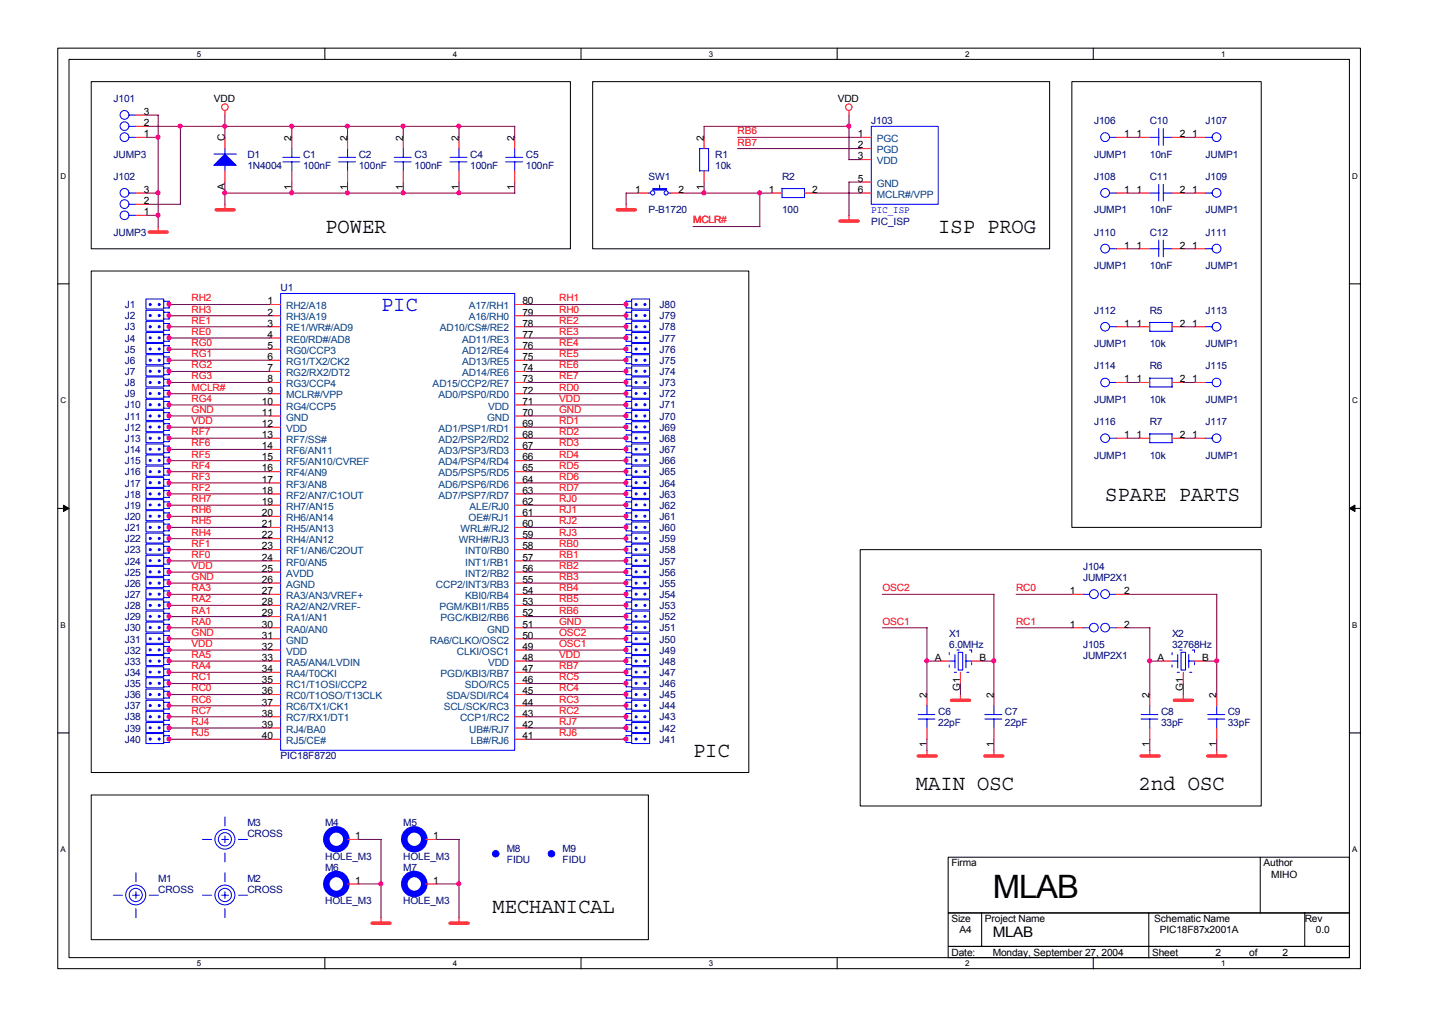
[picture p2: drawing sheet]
<svg xmlns="http://www.w3.org/2000/svg" width="297mm" height="210mm" viewBox="0 0 297 210" stroke-linecap="round" stroke-linejoin="round" font-family="sans-serif">
<defs><g id="words">
<text font-size="6.7" x="205.9" y="186.2">MLAB</text>
<g font-size="4.4">
<text x="67.5" y="48.3">POWER</text>
<text x="194.6" y="48.3">ISP PROG</text>
<text x="229.3" y="103.8">SPARE PARTS</text>
<text x="143.8" y="157">PIC</text>
<text x="190" y="163.9">MAIN OSC</text>
<text x="236.2" y="163.9">2nd OSC</text>
<text x="102.2" y="189.4">MECHANICAL</text>
</g>
<text font-size="4.4" fill="#00f" x="79" y="64.6">PIC</text>
<text font-size="3" x="205.9" y="194.4">MLAB</text>
<g font-size="2.1" fill="#000080">
<text x="23.5" y="21.2">J101</text>
<text x="180.7" y="25.8">J103</text>
<text x="226.9" y="25.8">J106</text>
<text x="238.5" y="25.8">C10</text>
<text x="250.1" y="25.8">J107</text>
<text x="23.5" y="32.7">JUMP3</text>
<text x="51.3" y="32.7">D1</text>
<text x="51.3" y="35">1N4004</text>
<text x="62.9" y="32.7">C1</text>
<text x="62.9" y="35">100nF</text>
<text x="74.4" y="32.7">C2</text>
<text x="74.4" y="35">100nF</text>
<text x="86" y="32.7">C3</text>
<text x="86" y="35">100nF</text>
<text x="97.5" y="32.7">C4</text>
<text x="97.5" y="35">100nF</text>
<text x="109.1" y="32.7">C5</text>
<text x="109.1" y="35">100nF</text>
<text x="148.4" y="32.7">R1</text>
<text x="148.4" y="35">10k</text>
<text x="226.9" y="32.7">JUMP1</text>
<text x="238.5" y="32.7">10nF</text>
<text x="250.1" y="32.7">JUMP1</text>
<text x="23.5" y="37.3">J102</text>
<text x="134.5" y="37.3">SW1</text>
<text x="162.2" y="37.3">R2</text>
<text x="226.9" y="37.3">J108</text>
<text x="238.5" y="37.3">C11</text>
<text x="250.1" y="37.3">J109</text>
<text x="134.5" y="44.3">P-B1720</text>
<text x="162.2" y="44.3">100</text>
<text x="180.7" y="46.6">PIC_ISP</text>
<text x="226.9" y="44.3">JUMP1</text>
<text x="238.5" y="44.3">10nF</text>
<text x="250.1" y="44.3">JUMP1</text>
<text x="23.5" y="48.9">JUMP3</text>
<text x="226.9" y="48.9">J110</text>
<text x="238.5" y="48.9">C12</text>
<text x="250.1" y="48.9">J111</text>
<text x="226.9" y="55.8">JUMP1</text>
<text x="238.5" y="55.8">10nF</text>
<text x="250.1" y="55.8">JUMP1</text>
<text x="25.9" y="63.9">J1</text>
<text x="58.2" y="60.5">U1</text>
<text x="136.8" y="63.9">J80</text>
<text x="226.9" y="65.1">J112</text>
<text x="238.5" y="65.1">R5</text>
<text x="250.1" y="65.1">J113</text>
<text x="25.9" y="66.3">J2</text>
<text x="25.9" y="70.9">J4</text>
<text x="25.9" y="68.5">J3</text>
<text x="136.8" y="66.3">J79</text>
<text x="136.8" y="68.5">J78</text>
<text x="136.8" y="70.9">J77</text>
<text x="25.9" y="75.5">J6</text>
<text x="25.9" y="73.2">J5</text>
<text x="25.9" y="77.8">J7</text>
<text x="136.8" y="73.2">J76</text>
<text x="136.8" y="77.8">J74</text>
<text x="136.8" y="75.5">J75</text>
<text x="226.9" y="72">JUMP1</text>
<text x="226.9" y="76.6">J114</text>
<text x="238.5" y="72">10k</text>
<text x="238.5" y="76.6">R6</text>
<text x="250.1" y="72">JUMP1</text>
<text x="250.1" y="76.6">J115</text>
<text x="25.9" y="80.1">J8</text>
<text x="25.9" y="82.4">J9</text>
<text x="136.8" y="82.4">J72</text>
<text x="136.8" y="80.1">J73</text>
<text x="226.9" y="83.6">JUMP1</text>
<text x="238.5" y="83.6">10k</text>
<text x="250.1" y="83.6">JUMP1</text>
<text x="25.9" y="84.7">J10</text>
<text x="25.9" y="89.4">J12</text>
<text x="25.9" y="87">J11</text>
<text x="136.8" y="89.4">J69</text>
<text x="136.8" y="87">J70</text>
<text x="136.8" y="84.7">J71</text>
<text x="226.9" y="88.2">J116</text>
<text x="238.5" y="88.2">R7</text>
<text x="250.1" y="88.2">J117</text>
<text x="25.9" y="94">J14</text>
<text x="25.9" y="91.7">J13</text>
<text x="136.8" y="94">J67</text>
<text x="136.8" y="91.7">J68</text>
<text x="226.9" y="95.1">JUMP1</text>
<text x="238.5" y="95.1">10k</text>
<text x="250.1" y="95.1">JUMP1</text>
<text x="25.9" y="98.6">J16</text>
<text x="25.9" y="96.3">J15</text>
<text x="25.9" y="100.9">J17</text>
<text x="136.8" y="98.6">J65</text>
<text x="136.8" y="96.3">J66</text>
<text x="136.8" y="100.9">J64</text>
<text x="25.9" y="107.8">J20</text>
<text x="25.9" y="105.5">J19</text>
<text x="25.9" y="103.2">J18</text>
<text x="136.8" y="103.2">J63</text>
<text x="136.8" y="107.8">J61</text>
<text x="136.8" y="105.5">J62</text>
<text x="25.9" y="110.2">J21</text>
<text x="25.9" y="112.5">J22</text>
<text x="136.8" y="110.2">J60</text>
<text x="136.8" y="112.5">J59</text>
<text x="25.9" y="117.1">J24</text>
<text x="25.9" y="114.8">J23</text>
<text x="25.9" y="119.4">J25</text>
<text x="136.8" y="114.8">J58</text>
<text x="136.8" y="119.4">J56</text>
<text x="136.8" y="117.1">J57</text>
<text x="224.7" y="118.2">J104</text>
<text x="25.9" y="124">J27</text>
<text x="25.9" y="121.7">J26</text>
<text x="136.8" y="124">J54</text>
<text x="136.8" y="121.7">J55</text>
<text x="224.7" y="120.6">JUMP2X1</text>
<text x="25.9" y="126.3">J28</text>
<text x="25.9" y="130.9">J30</text>
<text x="25.9" y="128.7">J29</text>
<text x="136.8" y="128.7">J52</text>
<text x="136.8" y="130.9">J51</text>
<text x="136.8" y="126.3">J53</text>
<text x="25.9" y="135.6">J32</text>
<text x="25.9" y="137.9">J33</text>
<text x="25.9" y="133.3">J31</text>
<text x="136.8" y="135.6">J49</text>
<text x="136.8" y="137.9">J48</text>
<text x="136.8" y="133.3">J50</text>
<text x="196.9" y="132.1">X1</text>
<text x="196.9" y="134.4">6.0MHz</text>
<text x="224.7" y="134.4">J105</text>
<text x="224.7" y="136.7">JUMP2X1</text>
<text x="243.1" y="132.1">X2</text>
<text x="243.1" y="134.4">32768Hz</text>
<text x="25.9" y="142.5">J35</text>
<text x="25.9" y="140.2">J34</text>
<text x="136.8" y="140.2">J47</text>
<text x="136.8" y="142.5">J46</text>
<text x="25.9" y="149.4">J38</text>
<text x="25.9" y="144.8">J36</text>
<text x="25.9" y="147.2">J37</text>
<text x="136.8" y="144.8">J45</text>
<text x="136.8" y="149.4">J43</text>
<text x="136.8" y="147.2">J44</text>
<text x="194.6" y="148.3">C6</text>
<text x="208.4" y="148.3">C7</text>
<text x="240.8" y="148.3">C8</text>
<text x="254.7" y="148.3">C9</text>
<text x="25.9" y="154.1">J40</text>
<text x="25.9" y="151.8">J39</text>
<text x="136.8" y="151.8">J42</text>
<text x="136.8" y="154.1">J41</text>
<text x="194.6" y="150.6">22pF</text>
<text x="208.4" y="150.6">22pF</text>
<text x="240.8" y="150.6">33pF</text>
<text x="254.7" y="150.6">33pF</text>
<text x="58.2" y="157.5">PIC18F8720</text>
<text x="51.3" y="171.4">M3</text>
<text x="51.3" y="173.7">CROSS</text>
<text x="67.5" y="171.4">M4</text>
<text x="83.7" y="171.4">M5</text>
<text x="67.5" y="178.4">HOLE_M3</text>
<text x="83.7" y="178.4">HOLE_M3</text>
<text x="105.2" y="176.7">M8</text>
<text x="105.2" y="179">FIDU</text>
<text x="116.7" y="176.7">M9</text>
<text x="116.7" y="179">FIDU</text>
<text x="32.8" y="183">M1</text>
<text x="32.8" y="185.3">CROSS</text>
<text x="51.3" y="183">M2</text>
<text x="51.3" y="185.3">CROSS</text>
<text x="67.5" y="180.6">M6</text>
<text x="83.7" y="180.6">M7</text>
<text x="67.5" y="187.6">HOLE_M3</text>
<text x="83.7" y="187.6">HOLE_M3</text>
</g>
<g font-size="2.1">
<text x="29.8" y="23.8">3</text>
<text x="44.4" y="21.2">VDD</text>
<text x="173.8" y="21.2">VDD</text>
<text x="29.8" y="28.4">1</text>
<text x="29.8" y="26.2">2</text>
<text x="46.6" y="29.2" transform="rotate(-90 46.6 29.2)">C</text>
<text x="60.5" y="29.2" transform="rotate(-90 60.5 29.2)">2</text>
<text x="72.1" y="29.2" transform="rotate(-90 72.1 29.2)">2</text>
<text x="83.6" y="29.2" transform="rotate(-90 83.6 29.2)">2</text>
<text x="95.2" y="29.2" transform="rotate(-90 95.2 29.2)">2</text>
<text x="106.7" y="29.2" transform="rotate(-90 106.7 29.2)">2</text>
<text x="146" y="29.2" transform="rotate(-90 146 29.2)">2</text>
<text x="178" y="28.4">1</text>
<text x="233.2" y="28.4">1</text>
<text x="235.8" y="28.4">1</text>
<text x="244.7" y="28.4">2</text>
<text x="247.3" y="28.4">1</text>
<text x="178" y="30.8">2</text>
<text x="178" y="33.1">3</text>
<text x="29.8" y="40">3</text>
<text x="46.6" y="39.3" transform="rotate(-90 46.6 39.3)">A</text>
<text x="60.5" y="39.3" transform="rotate(-90 60.5 39.3)">1</text>
<text x="72.1" y="39.3" transform="rotate(-90 72.1 39.3)">1</text>
<text x="83.6" y="39.3" transform="rotate(-90 83.6 39.3)">1</text>
<text x="95.2" y="39.3" transform="rotate(-90 95.2 39.3)">1</text>
<text x="106.7" y="39.3" transform="rotate(-90 106.7 39.3)">1</text>
<text x="131.7" y="40">1</text>
<text x="140.7" y="40">2</text>
<text x="146" y="39.3" transform="rotate(-90 146 39.3)">1</text>
<text x="159.5" y="40">1</text>
<text x="168.5" y="40">2</text>
<text x="178" y="37.7">5</text>
<text x="178" y="40">6</text>
<text x="233.2" y="40">1</text>
<text x="235.8" y="40">1</text>
<text x="244.7" y="40">2</text>
<text x="247.3" y="40">1</text>
<text x="29.8" y="44.6">1</text>
<text x="29.8" y="42.3">2</text>
<text x="233.2" y="51.6">1</text>
<text x="235.8" y="51.6">1</text>
<text x="244.7" y="51.6">2</text>
<text x="247.3" y="51.6">1</text>
<text x="55.5" y="63.1">1</text>
<text x="55.5" y="65.4">2</text>
<text x="108.4" y="65.4">79</text>
<text x="108.4" y="63.1">80</text>
<text x="55.5" y="67.7">3</text>
<text x="55.5" y="70.1">4</text>
<text x="108.4" y="70.1">77</text>
<text x="108.4" y="67.7">78</text>
<text x="233.2" y="67.7">1</text>
<text x="235.8" y="67.7">1</text>
<text x="244.7" y="67.7">2</text>
<text x="247.3" y="67.7">1</text>
<text x="55.5" y="72.4">5</text>
<text x="55.5" y="74.7">6</text>
<text x="55.5" y="77">7</text>
<text x="108.4" y="77">74</text>
<text x="108.4" y="74.7">75</text>
<text x="108.4" y="72.4">76</text>
<text x="54.3" y="83.9">10</text>
<text x="55.5" y="79.3">8</text>
<text x="55.5" y="81.6">9</text>
<text x="108.4" y="83.9">71</text>
<text x="108.4" y="81.6">72</text>
<text x="108.4" y="79.3">73</text>
<text x="233.2" y="79.3">1</text>
<text x="235.8" y="79.3">1</text>
<text x="244.7" y="79.3">2</text>
<text x="247.3" y="79.3">1</text>
<text x="54.3" y="86.2">11</text>
<text x="54.3" y="88.6">12</text>
<text x="108.4" y="88.6">69</text>
<text x="108.4" y="86.2">70</text>
<text x="54.3" y="90.8">13</text>
<text x="54.3" y="93.2">14</text>
<text x="54.3" y="95.5">15</text>
<text x="108.4" y="95.5">66</text>
<text x="108.4" y="93.2">67</text>
<text x="108.4" y="90.8">68</text>
<text x="233.2" y="90.8">1</text>
<text x="235.8" y="90.8">1</text>
<text x="244.7" y="90.8">2</text>
<text x="247.3" y="90.8">1</text>
<text x="54.3" y="97.8">16</text>
<text x="54.3" y="100.1">17</text>
<text x="108.4" y="100.1">64</text>
<text x="108.4" y="97.8">65</text>
<text x="54.3" y="102.4">18</text>
<text x="54.3" y="104.7">19</text>
<text x="54.3" y="107.1">20</text>
<text x="108.4" y="107.1">61</text>
<text x="108.4" y="104.7">62</text>
<text x="108.4" y="102.4">63</text>
<text x="54.3" y="109.3">21</text>
<text x="54.3" y="111.7">22</text>
<text x="54.3" y="114">23</text>
<text x="108.4" y="114">58</text>
<text x="108.4" y="111.7">59</text>
<text x="108.4" y="109.3">60</text>
<text x="54.3" y="116.3">24</text>
<text x="54.3" y="118.6">25</text>
<text x="108.4" y="118.6">56</text>
<text x="108.4" y="116.3">57</text>
<text x="54.3" y="120.9">26</text>
<text x="54.3" y="123.2">27</text>
<text x="54.3" y="125.5">28</text>
<text x="108.4" y="125.5">53</text>
<text x="108.4" y="123.2">54</text>
<text x="108.4" y="120.9">55</text>
<text x="221.9" y="123.2">1</text>
<text x="233.2" y="123.2">2</text>
<text x="54.3" y="127.8">29</text>
<text x="54.3" y="130.2">30</text>
<text x="108.4" y="130.2">51</text>
<text x="108.4" y="127.8">52</text>
<text x="221.9" y="130.2">1</text>
<text x="233.2" y="130.2">2</text>
<text x="54.3" y="132.5">31</text>
<text x="54.3" y="134.8">32</text>
<text x="54.3" y="137.1">33</text>
<text x="108.4" y="137.1">48</text>
<text x="108.4" y="134.8">49</text>
<text x="108.4" y="132.5">50</text>
<text x="193.9" y="137.1">A</text>
<text x="203.2" y="137.1">B</text>
<text x="240.1" y="137.1">A</text>
<text x="249.4" y="137.1">B</text>
<text x="54.3" y="139.4">34</text>
<text x="54.3" y="141.7">35</text>
<text x="108.4" y="141.7">46</text>
<text x="108.4" y="139.4">47</text>
<text x="199.2" y="143.3" transform="rotate(-90 199.2 143.3)">G1</text>
<text x="245.4" y="143.3" transform="rotate(-90 245.4 143.3)">G1</text>
<text x="54.3" y="144">36</text>
<text x="54.3" y="146.3">37</text>
<text x="54.3" y="148.6">38</text>
<text x="108.4" y="148.6">43</text>
<text x="108.4" y="146.3">44</text>
<text x="108.4" y="144">45</text>
<text x="192.2" y="144.8" transform="rotate(-90 192.2 144.8)">2</text>
<text x="206.1" y="144.8" transform="rotate(-90 206.1 144.8)">2</text>
<text x="238.5" y="144.8" transform="rotate(-90 238.5 144.8)">2</text>
<text x="252.3" y="144.8" transform="rotate(-90 252.3 144.8)">2</text>
<text x="54.3" y="151">39</text>
<text x="54.3" y="153.3">40</text>
<text x="108.4" y="153.3">41</text>
<text x="108.4" y="151">42</text>
<text x="192.2" y="154.9" transform="rotate(-90 192.2 154.9)">1</text>
<text x="206.1" y="154.9" transform="rotate(-90 206.1 154.9)">1</text>
<text x="238.5" y="154.9" transform="rotate(-90 238.5 154.9)">1</text>
<text x="252.3" y="154.9" transform="rotate(-90 252.3 154.9)">1</text>
<text x="73.7" y="174.1">1</text>
<text x="89.9" y="174.1">1</text>
<text x="197.4" y="179.7">Firma</text>
<text x="262.1" y="179.7">Author</text>
<text x="73.7" y="183.3">1</text>
<text x="89.9" y="183.3">1</text>
<text x="263.7" y="182">MIHO</text>
<text x="197.4" y="191.3">Size</text>
<text x="204.3" y="191.3">Project Name</text>
<text x="239.4" y="191.3">Schematic Name</text>
<text x="270.6" y="191.3">Rev</text>
<text x="199" y="193.6">A4</text>
<text x="240.6" y="193.6">PIC18F87x2001A</text>
<text x="273" y="193.6">0.0</text>
<text x="197.4" y="198.2">Date:</text>
<text x="205.9" y="198.2">Monday, September 27, 2004</text>
<text x="239" y="198.2">Sheet</text>
<text x="252.1" y="198.2">2</text>
<text x="259.1" y="198.2">of</text>
<text x="266" y="198.2">2</text>
</g>
<g font-size="2.1" fill="#f00">
<text x="153" y="27.9">RB6</text>
<text x="153" y="30.2">RB7</text>
<text x="143.8" y="46.4">MCLR#</text>
<text x="39.8" y="62.5">RH2</text>
<text x="39.8" y="64.9">RH3</text>
<text x="116" y="62.5">RH1</text>
<text x="116" y="64.9">RH0</text>
<text x="39.8" y="71.8">RG0</text>
<text x="39.8" y="67.1">RE1</text>
<text x="39.8" y="69.5">RE0</text>
<text x="116" y="71.8">RE4</text>
<text x="116" y="67.1">RE2</text>
<text x="116" y="69.5">RE3</text>
<text x="39.8" y="74.1">RG1</text>
<text x="39.8" y="76.4">RG2</text>
<text x="116" y="76.4">RE6</text>
<text x="116" y="74.1">RE5</text>
<text x="39.8" y="78.7">RG3</text>
<text x="39.8" y="83.4">RG4</text>
<text x="39.8" y="81">MCLR#</text>
<text x="116" y="78.7">RE7</text>
<text x="116" y="83.4">VDD</text>
<text x="116" y="81">RD0</text>
<text x="39.8" y="88">VDD</text>
<text x="39.8" y="85.6">GND</text>
<text x="116" y="85.6">GND</text>
<text x="116" y="88">RD1</text>
<text x="39.8" y="94.9">RF5</text>
<text x="39.8" y="92.6">RF6</text>
<text x="39.8" y="90.3">RF7</text>
<text x="116" y="94.9">RD4</text>
<text x="116" y="90.3">RD2</text>
<text x="116" y="92.6">RD3</text>
<text x="39.8" y="97.2">RF4</text>
<text x="39.8" y="99.5">RF3</text>
<text x="39.8" y="101.8">RF2</text>
<text x="116" y="101.8">RD7</text>
<text x="116" y="99.5">RD6</text>
<text x="116" y="97.2">RD5</text>
<text x="39.8" y="106.5">RH6</text>
<text x="39.8" y="104.1">RH7</text>
<text x="116" y="106.5">RJ1</text>
<text x="116" y="104.1">RJ0</text>
<text x="39.8" y="108.8">RH5</text>
<text x="39.8" y="111.1">RH4</text>
<text x="39.8" y="113.4">RF1</text>
<text x="116" y="108.8">RJ2</text>
<text x="116" y="113.4">RB0</text>
<text x="116" y="111.1">RJ3</text>
<text x="39.8" y="118">VDD</text>
<text x="39.8" y="115.7">RF0</text>
<text x="116" y="115.7">RB1</text>
<text x="116" y="118">RB2</text>
<text x="39.8" y="122.6">RA3</text>
<text x="39.8" y="120.3">GND</text>
<text x="39.8" y="124.9">RA2</text>
<text x="116" y="122.6">RB4</text>
<text x="116" y="124.9">RB5</text>
<text x="116" y="120.3">RB3</text>
<text x="183" y="122.6">OSC2</text>
<text x="210.8" y="122.6">RC0</text>
<text x="39.8" y="127.3">RA1</text>
<text x="39.8" y="129.6">RA0</text>
<text x="39.8" y="131.9">GND</text>
<text x="116" y="131.9">OSC2</text>
<text x="116" y="127.3">RB6</text>
<text x="116" y="129.6">GND</text>
<text x="183" y="129.6">OSC1</text>
<text x="210.8" y="129.6">RC1</text>
<text x="39.8" y="134.2">VDD</text>
<text x="39.8" y="136.5">RA5</text>
<text x="116" y="136.5">VDD</text>
<text x="116" y="134.2">OSC1</text>
<text x="39.8" y="141.1">RC1</text>
<text x="39.8" y="138.8">RA4</text>
<text x="39.8" y="143.4">RC0</text>
<text x="116" y="143.4">RC4</text>
<text x="116" y="141.1">RC5</text>
<text x="116" y="138.8">RB7</text>
<text x="39.8" y="145.8">RC6</text>
<text x="39.8" y="148">RC7</text>
<text x="116" y="148">RC2</text>
<text x="116" y="145.8">RC3</text>
<text x="39.8" y="150.4">RJ4</text>
<text x="39.8" y="152.7">RJ5</text>
<text x="116" y="152.7">RJ6</text>
<text x="116" y="150.4">RJ7</text>
</g>
<g font-size="2.1" fill="#004080">
<text x="181.9" y="29.5">PGC</text>
<text x="181.9" y="31.8">PGD</text>
<text x="181.9" y="34.1">VDD</text>
<text x="181.9" y="38.7">GND</text>
<text x="181.9" y="41">MCLR#/VPP</text>
<text x="59.4" y="64.1">RH2/A18</text>
<text x="97.2" y="64.1">A17/RH1</text>
<text x="59.4" y="66.5">RH3/A19</text>
<text x="59.4" y="68.7">RE1/WR#/AD9</text>
<text x="59.4" y="71.1">RE0/RD#/AD8</text>
<text x="91.2" y="68.7">AD10/CS#/RE2</text>
<text x="95.8" y="71.1">AD11/RE3</text>
<text x="97.2" y="66.5">A16/RH0</text>
<text x="59.4" y="73.4">RG0/CCP3</text>
<text x="59.4" y="75.7">RG1/TX2/CK2</text>
<text x="95.8" y="75.7">AD13/RE5</text>
<text x="95.8" y="73.4">AD12/RE4</text>
<text x="59.4" y="78">RG2/RX2/DT2</text>
<text x="59.4" y="80.3">RG3/CCP4</text>
<text x="59.4" y="82.6">MCLR#/VPP</text>
<text x="89.7" y="80.3">AD15/CCP2/RE7</text>
<text x="91" y="82.6">AD0/PSP0/RD0</text>
<text x="95.8" y="78">AD14/RE6</text>
<text x="59.4" y="85">RG4/CCP5</text>
<text x="59.4" y="87.2">GND</text>
<text x="59.4" y="89.6">VDD</text>
<text x="91" y="89.6">AD1/PSP1/RD1</text>
<text x="101" y="87.2">GND</text>
<text x="101.3" y="85">VDD</text>
<text x="59.4" y="91.9">RF7/SS#</text>
<text x="59.4" y="94.2">RF6/AN11</text>
<text x="91" y="94.2">AD3/PSP3/RD3</text>
<text x="91" y="91.9">AD2/PSP2/RD2</text>
<text x="59.4" y="96.5">RF5/AN10/CVREF</text>
<text x="59.4" y="98.8">RF4/AN9</text>
<text x="59.4" y="101.1">RF3/AN8</text>
<text x="91" y="101.1">AD6/PSP6/RD6</text>
<text x="91" y="98.8">AD5/PSP5/RD5</text>
<text x="91" y="96.5">AD4/PSP4/RD4</text>
<text x="59.4" y="103.4">RF2/AN7/C1OUT</text>
<text x="59.4" y="105.7">RH7/AN15</text>
<text x="91" y="103.4">AD7/PSP7/RD7</text>
<text x="97.4" y="105.7">ALE/RJ0</text>
<text x="59.4" y="108.1">RH6/AN14</text>
<text x="59.4" y="110.4">RH5/AN13</text>
<text x="59.4" y="112.7">RH4/AN12</text>
<text x="95.2" y="112.7">WRH#/RJ3</text>
<text x="95.5" y="110.4">WRL#/RJ2</text>
<text x="97.2" y="108.1">OE#/RJ1</text>
<text x="59.4" y="115">RF1/AN6/C2OUT</text>
<text x="59.4" y="117.3">RF0/AN5</text>
<text x="59.4" y="119.6">AVDD</text>
<text x="96.5" y="119.6">INT2/RB2</text>
<text x="96.5" y="117.3">INT1/RB1</text>
<text x="96.5" y="115">INT0/RB0</text>
<text x="59.4" y="121.9">AGND</text>
<text x="59.4" y="124.2">RA3/AN3/VREF+</text>
<text x="90.4" y="121.9">CCP2/INT3/RB3</text>
<text x="96.5" y="124.2">KBI0/RB4</text>
<text x="59.4" y="126.5">RA2/AN2/VREF-</text>
<text x="59.4" y="128.9">RA1/AN1</text>
<text x="59.4" y="131.2">RA0/AN0</text>
<text x="91.1" y="126.5">PGM/KBI1/RB5</text>
<text x="91.4" y="128.9">PGC/KBI2/RB6</text>
<text x="101" y="131.2">GND</text>
<text x="59.4" y="133.5">GND</text>
<text x="59.4" y="135.8">VDD</text>
<text x="89.2" y="133.5">RA6/CLKO/OSC2</text>
<text x="94.8" y="135.8">CLKI/OSC1</text>
<text x="59.4" y="138.1">RA5/AN4/LVDIN</text>
<text x="59.4" y="140.4">RA4/T0CKI</text>
<text x="59.4" y="142.7">RC1/T1OSI/CCP2</text>
<text x="91.4" y="140.4">PGD/KBI3/RB7</text>
<text x="96.4" y="142.7">SDO/RC5</text>
<text x="101.3" y="138.1">VDD</text>
<text x="59.4" y="145">RC0/T1OSO/T13CLK</text>
<text x="59.4" y="147.4">RC6/TX1/CK1</text>
<text x="59.4" y="149.6">RC7/RX1/DT1</text>
<text x="92" y="147.4">SCL/SCK/RC3</text>
<text x="92.6" y="145">SDA/SDI/RC4</text>
<text x="95.4" y="149.6">CCP1/RC2</text>
<text x="59.4" y="152">RJ4/BA0</text>
<text x="59.4" y="154.3">RJ5/CE#</text>
<text x="97.3" y="152">UB#/RJ7</text>
<text x="97.7" y="154.3">LB#/RJ6</text>
</g>
<text font-size="2.1" fill="#00f" x="180.7" y="44.1">PIC_ISP</text>
<g font-size="1.7">
<text x="40.9" y="11.7">5</text>
<text x="93.9" y="11.7">4</text>
<text x="147.1" y="11.7">3</text>
<text x="200.2" y="11.7">2</text>
<text x="253.3" y="11.7">1</text>
<text x="12.6" y="37.1">D</text>
<text x="280.5" y="37.1">D</text>
<text x="12.6" y="83.7">C</text>
<text x="280.5" y="83.7">C</text>
<text x="12.6" y="130.2">B</text>
<text x="280.5" y="130.2">B</text>
<text x="12.6" y="176.8">A</text>
<text x="280.5" y="176.8">A</text>
<text x="40.9" y="200.4">5</text>
<text x="93.9" y="200.4">4</text>
<text x="147.1" y="200.4">3</text>
<text x="200.2" y="200.4">2</text>
<text x="253.3" y="200.4">1</text>
</g>
</g></defs>
<path d="M12 10h270.2v190.9h-270.2zM14.3 12.3h265.6v186.3h-265.6z" fill="none" stroke="#000" stroke-width=".21"/>
<g fill="#fff">
<path d="M40.9 10.2h.9v1.9h-.9z"/>
<path d="M40.9 198.9h.9v1.8h-.9z"/>
</g>
<path d="M67.4 10v2.3M67.4 198.6v2.4" fill="none" stroke="#000" stroke-width=".21"/>
<g fill="#fff">
<path d="M93.9 10.2h1v1.9h-1z"/>
<path d="M93.9 198.9h1v1.8h-1z"/>
</g>
<path d="M120.5 10v2.3M120.5 198.6v2.4" fill="none" stroke="#000" stroke-width=".21"/>
<g fill="#fff">
<path d="M147.1 10.2h.9v1.9h-.9z"/>
<path d="M147.1 198.9h.9v1.8h-.9z"/>
</g>
<path d="M173.7 10v2.3M173.7 198.6v2.4" fill="none" stroke="#000" stroke-width=".21"/>
<g fill="#fff">
<path d="M200.2 10.2h.9v1.9h-.9z"/>
<path d="M200.2 198.9h.9v1.8h-.9z"/>
</g>
<path d="M226.8 10v2.3M226.8 198.6v2.4" fill="none" stroke="#000" stroke-width=".21"/>
<g fill="#fff">
<path d="M253.3 10.2h1v1.9h-1z"/>
<path d="M253.3 198.9h1v1.8h-1z"/>
<path d="M12.6 35.6h1.2v1.9h-1.2z"/>
<path d="M280.5 35.6h1.2v1.9h-1.2z"/>
<path d="M12.6 82.2h1.2v1.8h-1.2z"/>
<path d="M280.5 82.2h1.2v1.8h-1.2z"/>
</g>
<path d="M12 58.9h2.3M279.9 58.9h2.3" fill="none" stroke="#000" stroke-width=".21"/>
<g fill="#fff">
<path d="M12.6 128.7h1.1v1.9h-1.1z"/>
<path d="M280.5 128.7h1.1v1.9h-1.1z"/>
</g>
<path d="M12 105.5h2.3M279.9 105.5h2.3" fill="none" stroke="#000" stroke-width=".21"/>
<g fill="#000" stroke="#000" stroke-width=".21">
<path d="M13.2 104.8l1.1 .7-1.1 .6z" fill-rule="evenodd"/>
<path d="M279.9 105.5l1.2-.7v1.3z" fill-rule="evenodd"/>
</g>
<g fill="#fff">
<path d="M12.6 175.3h1.1v1.9h-1.1z"/>
<path d="M280.5 175.3h1.1v1.9h-1.1z"/>
</g>
<g fill="none" stroke="#000" stroke-width=".21">
<path d="M18.9 16.9h99.4v34.7h-99.4zM122.9 16.9h94.8v34.7h-94.8zM222.3 16.9h39.3v92.5h-39.3zM18.9 56.2h136.4v104h-136.4zM178.4 114h83.2v53.2h-83.2zM12 152h2.3M279.9 152h2.3M18.9 164.9h115.6v30h-115.6zM196.7 177.8h83.2v11.6h-83.2zM261.4 177.8v11.6M196.7 189.4h83.2v6.9h-83.2zM196.7 196.3h83.2v2.3h-83.2z"/>
<path d="M203.6 189.4v6.9M238.3 189.4v9.3M270.6 189.4v6.9"/>
</g>
<g fill="none" stroke="#f00" stroke-width=".21">
<path d="M28.2 28.5h2.3M28.2 26.2h2.3M28.2 23.9h2.3M46.7 22.9v1M46.7 28.5v2.3M46.7 35.4v2.4M60.5 28.5v2.3M60.5 35.4v2.4M72.1 28.5v2.3M72.1 35.4v2.4M83.7 28.5v2.3M83.7 35.4v2.4"/>
<path d="M95.2 28.5v2.3M95.2 35.4v2.4M106.8 28.5v2.3M106.8 35.4v2.4M146 28.5v2.3M146 35.4v2.4M176.1 22.9v1M178.4 28.5h2.3M178.4 30.8h2.3M178.4 33.1h2.3M178.4 37.8h2.3M231.6 28.5h2.3"/>
<path d="M236.2 28.5h2.3M243.1 28.5h2.3M247.8 28.5h2.3M28.2 40h2.3M28.2 44.7h2.3M28.2 42.4h2.3M32.8 47v1.2M46.7 42.4v1.2M129.9 42.4v1.2M132.2 40h2.3M139.1 40h2.3M159.9 40h2.3"/>
<path d="M166.9 40h2.3M176.1 44.7v1.2M178.4 40h2.3M231.6 40h2.3M231.6 51.6h2.3M236.2 40h2.3M236.2 51.6h2.3M243.1 40h2.3M243.1 51.6h2.3M247.8 40h2.3M247.8 51.6h2.3M35.1 74.7h.1"/>
<path d="M35.1 72.4h.1M35.1 79.3h.1M35.1 77h.1M35.1 63.2h.1M35.1 65.5h.1M35.1 70.1h.1M35.1 67.8h.1M55.9 67.8h2.3M55.9 79.3h2.3M55.9 63.2h2.3M55.9 65.5h2.3M55.9 70.1h2.3"/>
<path d="M55.9 72.4h2.3M55.9 74.7h2.3M55.9 77h2.3M106.8 67.8h2.3M106.8 79.3h2.3M106.8 63.2h2.3M106.8 65.5h2.3M106.8 70.1h2.3M106.8 72.4h2.3M106.8 74.7h2.3M106.8 77h2.3M129.9 72.4h.1"/>
<path d="M129.9 77h.1M129.9 74.7h.1M129.9 63.2h.1M129.9 65.5h.1M129.9 67.8h.1M129.9 70.1h.1M129.9 79.3h.1M231.6 67.8h2.3M231.6 79.3h2.3M236.2 67.8h2.3M236.2 79.3h2.3M243.1 67.8h2.3"/>
<path d="M243.1 79.3h2.3M247.8 67.8h2.3M247.8 79.3h2.3M35.1 84h.1M35.1 97.8h.1M35.1 95.5h.1M35.1 93.2h.1M35.1 81.7h.1M35.1 88.6h.1M35.1 86.3h.1M35.1 90.9h.1M55.9 90.9h2.3"/>
<path d="M55.9 81.7h2.3M55.9 84h2.3M55.9 86.3h2.3M55.9 88.6h2.3M55.9 93.2h2.3M55.9 95.5h2.3M55.9 97.8h2.3M106.8 90.9h2.3M106.8 81.7h2.3M106.8 84h2.3M106.8 86.3h2.3M106.8 88.6h2.3"/>
<path d="M106.8 93.2h2.3M106.8 95.5h2.3M106.8 97.8h2.3M129.9 97.8h.1M129.9 93.2h.1M129.9 88.6h.1M129.9 81.7h.1M129.9 86.3h.1M129.9 95.5h.1M129.9 84h.1M129.9 90.9h.1M231.6 90.9h2.3"/>
<path d="M236.2 90.9h2.3M243.1 90.9h2.3M247.8 90.9h2.3M35.1 107.1h.1M35.1 104.8h.1M35.1 109.4h.1M35.1 102.4h.1M35.1 116.3h.1M35.1 114h.1M35.1 111.7h.1M35.1 100.2h.1M35.1 118.7h.1"/>
<path d="M55.9 100.2h2.3M55.9 102.4h2.3M55.9 104.8h2.3M55.9 107.1h2.3M55.9 109.4h2.3M55.9 111.7h2.3M55.9 114h2.3M55.9 116.3h2.3M55.9 118.7h2.3M106.8 100.2h2.3M106.8 102.4h2.3M106.8 104.8h2.3"/>
<path d="M106.8 107.1h2.3M106.8 109.4h2.3M106.8 111.7h2.3M106.8 114h2.3M106.8 116.3h2.3M106.8 118.7h2.3M129.9 114h.1M129.9 102.4h.1M129.9 109.4h.1M129.9 118.7h.1M129.9 116.3h.1M129.9 111.7h.1"/>
<path d="M129.9 107.1h.1M129.9 100.2h.1M129.9 104.8h.1M35.1 123.3h.1M35.1 134.8h.1M35.1 120.9h.1M35.1 139.4h.1M35.1 125.6h.1M35.1 130.2h.1M35.1 137.1h.1M35.1 132.5h.1M35.1 127.9h.1"/>
<path d="M55.9 123.3h2.3M55.9 130.2h2.3M55.9 120.9h2.3M55.9 125.6h2.3M55.9 127.9h2.3M55.9 132.5h2.3M55.9 134.8h2.3M55.9 137.1h2.3M55.9 139.4h2.3M106.8 123.3h2.3M106.8 130.2h2.3M106.8 120.9h2.3"/>
<path d="M106.8 125.6h2.3M106.8 127.9h2.3M106.8 132.5h2.3M106.8 134.8h2.3M106.8 137.1h2.3M106.8 139.4h2.3M129.9 127.9h.1M129.9 134.8h.1M129.9 139.4h.1M129.9 137.1h.1M129.9 123.3h.1M129.9 130.2h.1"/>
<path d="M129.9 132.5h.1M129.9 125.6h.1M129.9 120.9h.1M194.6 137.1h2.3M199.2 139.4v2.4M201.5 137.1h2.3M222.3 123.3h2.4M222.3 130.2h2.4M231.6 123.3h2.3M231.6 130.2h2.3M240.8 137.1h2.3M245.4 139.4v2.4"/>
<path d="M247.8 137.1h2.3M35.1 153.3h.1M35.1 141.8h.1M35.1 148.7h.1M35.1 151h.1M35.1 144.1h.1M35.1 146.4h.1M55.9 141.8h2.3M55.9 144.1h2.3M55.9 146.4h2.3M55.9 148.7h2.3M55.9 151h2.3"/>
<path d="M55.9 153.3h2.3M106.8 141.8h2.3M106.8 144.1h2.3M106.8 146.4h2.3M106.8 148.7h2.3M106.8 151h2.3M106.8 153.3h2.3M129.9 151h.1M129.9 141.8h.1M129.9 144.1h.1M129.9 153.3h.1M129.9 148.7h.1"/>
<path d="M129.9 146.4h.1M192.3 144.1v2.3M192.3 151v2.3M192.3 155.6v1.2M199.2 144.1v1.2M206.2 144.1v2.3M206.2 151v2.3M206.2 155.6v1.2M238.5 144.1v2.3M238.5 151v2.3M238.5 155.6v1.2M245.4 144.1v1.2"/>
<path d="M252.4 144.1v2.3M252.4 151v2.3M252.4 155.6v1.2M72.1 174.1h2.3M88.3 174.1h2.3M72.1 183.3h2.3M79 190.3v1.2M88.3 183.3h2.3M95.2 190.3v1.2"/>
<circle cx="46.7" cy="22.2" r=".68"/>
<circle cx="176.1" cy="22.2" r=".67"/>
</g>
<path d="M30.9 48.1h3.8M44.8 43.5h3.8M128 43.5h3.8M174.2 45.8h3.8M190.5 156.8h3.7M197.4 145.2h3.7M204.3 156.8h3.7M236.7 156.8h3.7M243.6 145.2h3.8M250.5 156.8h3.8M77.2 191.5h3.7M93.3 191.5h3.8" fill="none" stroke="#f00" stroke-width=".68"/>
<g fill="none" stroke="#00f" stroke-width=".21">
<path d="M26.8 28.5h1.4M26.8 26.2h1.4M26.8 23.9h1.4M44.4 32h4.6M46.7 30.8v1.2M46.7 34.2v1.2M58.7 33.6h3.5M58.7 32.6h3.5M60.5 30.8v1.8M60.5 33.5v1.9M70.2 33.6h3.5M70.2 32.6h3.5"/>
<path d="M72.1 30.8v1.8M72.1 33.5v1.9M81.8 33.6h3.5M81.8 32.6h3.5M83.7 30.8v1.8M83.7 33.5v1.9M93.3 33.6h3.6M93.3 32.6h3.6M95.2 30.8v1.8M95.2 33.5v1.9M104.9 33.6h3.5M104.9 32.6h3.5"/>
<path d="M106.8 30.8v1.8M106.8 33.5v1.9M136.8 38.4v.7M147 30.8v4.6h-1.9M147 30.8h-1.9v4.7M162.2 39.1h4.7M162.2 39.1v1.9h4.7M166.9 39.1v1.9M180.7 26.2h13.9v16.2h-13.9zM230.2 28.5h1.4M238.5 28.5h1.9M240.4 26.7v3.4"/>
<path d="M240.4 38.2v3.5M241.3 28.5h1.9M241.3 26.7v3.4M241.3 38.2v3.5M250 28.5h1.5M26.8 40h1.4M26.8 44.7h1.4M26.8 42.4h1.4M134.5 40h.5M138.6 40h.5M230.2 40h1.4M230.2 51.6h1.4"/>
<path d="M238.5 40h1.9M238.5 51.6h1.9M240.4 49.8v3.5M241.3 40h1.9M241.3 49.8v3.5M241.3 51.6h1.9M250 40h1.5M250 51.6h1.5M30.3 73.6h3.7v2h-3.7zM30.3 71.2h3.7v2.1h-3.7zM30.3 78.2h3.7v2.1h-3.7zM30.3 75.9h3.7v2.1h-3.7z"/>
<path d="M30.3 62h3.7v2.1h-3.7zM30.3 64.3h3.7v2.1h-3.7zM30.3 69h3.7v2h-3.7zM30.3 66.6h3.7v2.1h-3.7zM33.9 71.7h1.2M33.9 74h1.2M33.9 76.3h1.2M33.9 78.7h1.2M33.9 62.5h1.2M33.9 64.8h1.2M33.9 67.1h1.2M33.9 69.4h1.2"/>
<path d="M35.1 62.4v1.5h-1.2M35.1 64.7v1.5h-1.2M35.1 67.1v1.4h-1.2M35.1 69.4v1.4h-1.2M35.1 71.7v1.4h-1.2M35.1 74v1.4h-1.2M35.1 76.3v1.4h-1.2M35.1 78.6v1.5h-1.2M58.2 60.9h48.6v94.7h-48.6zM129.9 62.4v1.5h1.2M129.9 64.7v1.5h1.2M129.9 67.1v1.4h1.2"/>
<path d="M129.9 69.4v1.4h1.2M129.9 71.7v1.4h1.2M129.9 74v1.4h1.2M129.9 76.3v1.4h1.2M129.9 78.6v1.5h1.2M129.9 71.7h1.2M129.9 74h1.2M129.9 76.3h1.2M129.9 78.7h1.2M129.9 62.5h1.2M129.9 64.8h1.2M129.9 67.1h1.2"/>
<path d="M129.9 69.4h1.2M131 71.2h3.7v2.1h-3.7zM131 75.9h3.7v2.1h-3.7zM131 73.6h3.7v2h-3.7zM131 62h3.7v2.1h-3.7zM131 64.3h3.7v2.1h-3.7zM131 66.6h3.7v2.1h-3.7zM131 69h3.7v2h-3.7zM131 78.2h3.7v2.1h-3.7zM230.2 67.8h1.4M230.2 79.3h1.4M238.5 66.9h4.6"/>
<path d="M238.5 78.4h4.6M238.5 66.8v1.9h4.7M238.5 78.4v1.9h4.7M243.1 66.8v1.9M243.1 78.4v1.9M250 67.8h1.5M250 79.3h1.5M30.3 82.8h3.7v2.1h-3.7zM30.3 96.7h3.7v2.1h-3.7zM30.3 94.4h3.7v2h-3.7zM30.3 92.1h3.7v2h-3.7zM30.3 80.5h3.7v2.1h-3.7z"/>
<path d="M30.3 87.5h3.7v2h-3.7zM30.3 85.1h3.7v2.1h-3.7zM30.3 89.7h3.7v2.1h-3.7zM30.3 99h3.7v2.1h-3.7zM33.9 97.2h1.2M33.9 92.5h1.2M33.9 83.3h1.2M33.9 87.9h1.2M33.9 81h1.2M33.9 94.8h1.2M33.9 85.6h1.2M33.9 90.2h1.2"/>
<path d="M33.9 99.4h1.2M35.1 80.9v1.4h-1.2M35.1 83.2v1.5h-1.2M35.1 85.6v1.4h-1.2M35.1 87.8v1.5h-1.2M35.1 90.2v1.4h-1.2M35.1 92.5v1.4h-1.2M35.1 94.8v1.4h-1.2M35.1 97.1v1.5h-1.2M35.1 99.4v1.4h-1.2M129.9 80.9v1.4h1.2M129.9 83.2v1.5h1.2"/>
<path d="M129.9 85.6v1.4h1.2M129.9 87.8v1.5h1.2M129.9 90.2v1.4h1.2M129.9 92.5v1.4h1.2M129.9 94.8v1.4h1.2M129.9 97.1v1.5h1.2M129.9 99.4v1.4h1.2M129.9 97.2h1.2M129.9 92.5h1.2M129.9 83.3h1.2M129.9 87.9h1.2M129.9 81h1.2"/>
<path d="M129.9 94.8h1.2M129.9 85.6h1.2M129.9 90.2h1.2M129.9 99.4h1.2M131 96.7h3.7v2.1h-3.7zM131 92.1h3.7v2h-3.7zM131 87.5h3.7v2h-3.7zM131 80.5h3.7v2.1h-3.7zM131 85.1h3.7v2.1h-3.7zM131 94.4h3.7v2h-3.7zM131 82.8h3.7v2.1h-3.7zM131 89.7h3.7v2.1h-3.7z"/>
<path d="M131 99h3.7v2.1h-3.7zM230.2 90.9h1.4M238.5 90h4.6M238.5 90v1.8h4.7M243.1 90v1.8M250 90.9h1.5M30.3 105.9h3.7v2.1h-3.7zM30.3 103.6h3.7v2.1h-3.7zM30.3 119.8h3.7v2.1h-3.7zM30.3 108.2h3.7v2.1h-3.7zM30.3 101.3h3.7v2.1h-3.7zM30.3 115.2h3.7v2.1h-3.7z"/>
<path d="M30.3 112.9h3.7v2h-3.7zM30.3 110.6h3.7v2h-3.7zM30.3 117.5h3.7v2h-3.7zM33.9 101.8l1.2-.1v1.5h-1.2M33.9 104.1h1.2v1.4h-1.2M33.9 106.4l1.2-.1v1.5h-1.2M33.9 108.7h1.2v1.4h-1.2M33.9 111h1.2v1.4h-1.2M33.9 113.3h1.2v1.4h-1.2M33.9 117.9h1.2v1.4h-1.2M33.9 115.7h1.2M35.1 115.6v1.4h-1.2"/>
<path d="M129.9 115.6v1.4h1.2M129.9 115.7h1.2M131 112.9h3.7v2h-3.7zM131 101.3h3.7v2.1h-3.7zM131 108.2h3.7v2.1h-3.7zM131 117.5h3.7v2h-3.7zM131 115.2h3.7v2.1h-3.7zM131 110.6h3.7v2h-3.7zM131 105.9h3.7v2.1h-3.7zM131 103.6h3.7v2.1h-3.7zM131 119.8h3.7v2.1h-3.7zM131.1 101.8l-1.2-.1v1.5h1.2"/>
<path d="M131.1 104.1h-1.2v1.4h1.2M131.1 106.4l-1.2-.1v1.5h1.2M131.1 108.7h-1.2v1.4h1.2M131.1 111h-1.2v1.4h1.2M131.1 113.3h-1.2v1.4h1.2M131.1 117.9h-1.2v1.4h1.2M30.3 122.1h3.7v2.1h-3.7zM30.3 133.7h3.7v2.1h-3.7zM30.3 138.3h3.7v2.1h-3.7zM30.3 124.4h3.7v2.1h-3.7zM30.3 129h3.7v2.1h-3.7zM30.3 136h3.7v2h-3.7z"/>
<path d="M30.3 131.4h3.7v2h-3.7zM30.3 126.7h3.7v2.1h-3.7zM33.9 127.2h1.2M33.9 122.6h1.2M33.9 134.1h1.2M33.9 120.3h1.2M33.9 138.8h1.2M33.9 124.9h1.2M33.9 136.4h1.2M33.9 129.5h1.2M33.9 131.8h1.2M35.1 127.2v1.4h-1.2"/>
<path d="M35.1 120.2v1.5h-1.2M35.1 122.5v1.5h-1.2M35.1 124.8v1.5h-1.2M35.1 129.5v1.4h-1.2M35.1 131.8v1.4h-1.2M35.1 134.1v1.4h-1.2M35.1 136.4v1.4h-1.2M35.1 138.7v1.4h-1.2M129.9 120.2v1.5h1.2M129.9 122.5v1.5h1.2M129.9 124.8v1.5h1.2M129.9 127.2v1.4h1.2"/>
<path d="M129.9 129.5v1.4h1.2M129.9 131.8v1.4h1.2M129.9 134.1v1.4h1.2M129.9 136.4v1.4h1.2M129.9 138.7v1.4h1.2M129.9 127.2h1.2M129.9 122.6h1.2M129.9 134.1h1.2M129.9 120.3h1.2M129.9 138.8h1.2M129.9 124.9h1.2M129.9 136.4h1.2"/>
<path d="M129.9 129.5h1.2M129.9 131.8h1.2M131 126.7h3.7v2.1h-3.7zM131 133.7h3.7v2.1h-3.7zM131 138.3h3.7v2.1h-3.7zM131 136h3.7v2h-3.7zM131 122.1h3.7v2.1h-3.7zM131 129h3.7v2.1h-3.7zM131 131.4h3.7v2h-3.7zM131 124.4h3.7v2.1h-3.7zM196.8 137.1h1.3M198.1 135.8v2.8"/>
<path d="M198.8 135.3h.9v3.7h-.9zM200.4 137.1h1.2M200.4 135.7v2.8M224.6 123.3h1.4M224.6 130.2h1.4M230.2 123.3h1.4M230.2 130.2h1.4M243.1 137.1h1.2M244.3 135.8v2.8M245 135.3h.9v3.7h-.9zM246.6 137.1h1.2M246.6 135.7v2.8"/>
<path d="M30.3 152.1h3.7v2.1h-3.7zM30.3 140.6h3.7v2.1h-3.7zM30.3 147.5h3.7v2.1h-3.7zM30.3 149.9h3.7v2h-3.7zM30.3 142.9h3.7v2.1h-3.7zM30.3 145.2h3.7v2.1h-3.7zM33.9 152.6h1.2M33.9 150.3h1.2M33.9 141.1h1.2M33.9 148h1.2M33.9 143.4h1.2M33.9 145.7h1.2"/>
<path d="M35.1 141v1.5h-1.2M35.1 143.3v1.5h-1.2M35.1 145.6v1.5h-1.2M35.1 148v1.4h-1.2M35.1 150.3v1.4h-1.2M35.1 152.6v1.4h-1.2M129.9 141v1.5h1.2M129.9 143.3v1.5h1.2M129.9 145.6v1.5h1.2M129.9 148v1.4h1.2M129.9 150.3v1.4h1.2M129.9 152.6v1.4h1.2"/>
<path d="M129.9 152.6h1.2M129.9 150.3h1.2M129.9 141.1h1.2M129.9 148h1.2M129.9 143.4h1.2M129.9 145.7h1.2M131 149.9h3.7v2h-3.7zM131 140.6h3.7v2.1h-3.7zM131 142.9h3.7v2.1h-3.7zM131 152.1h3.7v2.1h-3.7zM131 147.5h3.7v2.1h-3.7zM131 145.2h3.7v2.1h-3.7z"/>
<path d="M190.5 149.1h3.4M190.5 148.2h3.4M192.3 146.3v1.9M192.3 149.1v1.9M204.3 149.1h3.5M204.3 148.2h3.5M206.2 146.3v1.9M206.2 149.1v1.9M236.7 149.1h3.5M236.7 148.2h3.5M238.5 146.3v1.9M238.5 149.1v1.9"/>
<path d="M250.5 149.1h3.5M250.5 148.2h3.5M252.4 146.3v1.9M252.4 149.1v1.9M42 174.1h1.9M46 174.1h1.4M46.7 169.5v1.8M46.7 173.4v1.4M46.7 176.9v1.9M49.4 174.1h2M71.8 174.1h.3M88 174.1h.3"/>
<path d="M23.5 185.7h1.9M27.5 185.7h1.4M28.2 181v1.9M28.2 185v1.4M28.2 188.5v1.8M30.9 185.7h2M42 185.7h1.9M46 185.7h1.4M46.7 181v1.9M46.7 185v1.4M46.7 188.5v1.8M49.4 185.7h2"/>
<path d="M71.8 183.3h.3M88 183.3h.3"/>
<circle cx="25.8" cy="28.4" r=".91"/>
<circle cx="25.8" cy="23.8" r=".91"/>
<circle cx="25.8" cy="26.2" r=".9"/>
<circle cx="229.2" cy="28.4" r=".91"/>
<circle cx="252.3" cy="28.4" r=".91"/>
<circle cx="25.8" cy="42.3" r=".91"/>
<circle cx="25.8" cy="40" r=".91"/>
<circle cx="25.8" cy="44.7" r=".9"/>
<circle cx="135.4" cy="40" r=".44"/>
<circle cx="138.2" cy="40" r=".43"/>
<circle cx="229.2" cy="51.6" r=".91"/>
<circle cx="229.2" cy="40" r=".91"/>
<circle cx="252.3" cy="51.6" r=".91"/>
<circle cx="252.3" cy="40" r=".91"/>
<circle cx="229.2" cy="79.3" r=".9"/>
<circle cx="229.2" cy="67.8" r=".9"/>
<circle cx="252.4" cy="79.3" r=".9"/>
<circle cx="252.4" cy="67.8" r=".9"/>
<circle cx="229.2" cy="90.9" r=".9"/>
<circle cx="252.4" cy="90.9" r=".9"/>
<circle cx="226.9" cy="123.2" r=".91"/>
<circle cx="226.9" cy="130.2" r=".9"/>
<circle cx="229.2" cy="123.2" r=".91"/>
<circle cx="229.2" cy="130.2" r=".9"/>
<circle cx="46.6" cy="174.1" r="1.37"/>
<circle cx="46.7" cy="174.1" r="2.06"/>
<circle cx="28.1" cy="185.6" r="1.37"/>
<circle cx="28.2" cy="185.6" r="2.06"/>
<circle cx="46.6" cy="185.6" r="1.37"/>
<circle cx="46.7" cy="185.6" r="2.06"/>
</g>
<g fill="#00f" stroke="#00f" stroke-width=".21">
<path d="M135.4 39.1h2.9v.3h-2.9z"/>
<circle cx="132" cy="127.9" r=".2"/>
<circle cx="133.8" cy="127.9" r=".2"/>
<circle cx="33" cy="123.2" r=".21"/>
<circle cx="31.2" cy="123.2" r=".21"/>
<circle cx="132" cy="72.4" r=".21"/>
<circle cx="133.8" cy="72.4" r=".21"/>
<circle cx="33" cy="74.7" r=".21"/>
<circle cx="31.2" cy="74.7" r=".21"/>
<circle cx="132" cy="114" r=".21"/>
<circle cx="133.8" cy="114" r=".21"/>
<circle cx="33" cy="107.1" r=".21"/>
<circle cx="31.2" cy="107.1" r=".21"/>
<circle cx="132" cy="77" r=".21"/>
<circle cx="133.8" cy="77" r=".21"/>
<circle cx="33" cy="72.4" r=".21"/>
<circle cx="31.2" cy="72.4" r=".21"/>
<circle cx="132" cy="134.8" r=".21"/>
<circle cx="133.8" cy="134.8" r=".21"/>
<circle cx="33" cy="134.8" r=".21"/>
<circle cx="31.2" cy="134.8" r=".21"/>
<circle cx="132" cy="74.7" r=".21"/>
<circle cx="133.8" cy="74.7" r=".21"/>
<circle cx="33" cy="79.3" r=".21"/>
<circle cx="31.2" cy="79.3" r=".21"/>
<circle cx="132" cy="102.4" r=".21"/>
<circle cx="133.8" cy="102.4" r=".21"/>
<circle cx="33" cy="104.7" r=".2"/>
<circle cx="31.2" cy="104.7" r=".2"/>
<circle cx="33" cy="77" r=".21"/>
<circle cx="31.2" cy="77" r=".21"/>
<circle cx="132" cy="109.4" r=".21"/>
<circle cx="133.8" cy="109.4" r=".21"/>
<circle cx="33" cy="120.9" r=".21"/>
<circle cx="31.2" cy="120.9" r=".21"/>
<circle cx="132" cy="97.8" r=".21"/>
<circle cx="133.8" cy="97.8" r=".21"/>
<circle cx="33" cy="109.4" r=".21"/>
<circle cx="31.2" cy="109.4" r=".21"/>
<circle cx="132" cy="93.2" r=".2"/>
<circle cx="133.8" cy="93.2" r=".2"/>
<circle cx="33" cy="83.9" r=".21"/>
<circle cx="31.2" cy="83.9" r=".21"/>
<circle cx="102.8" cy="177.1" r=".67"/>
<circle cx="132" cy="88.6" r=".21"/>
<circle cx="133.8" cy="88.6" r=".21"/>
<circle cx="114.4" cy="177.1" r=".67"/>
<circle cx="33" cy="97.8" r=".21"/>
<circle cx="31.2" cy="97.8" r=".21"/>
<circle cx="132" cy="81.6" r=".2"/>
<circle cx="133.8" cy="81.6" r=".2"/>
<circle cx="33" cy="95.5" r=".21"/>
<circle cx="31.2" cy="95.5" r=".21"/>
<circle cx="132" cy="86.3" r=".21"/>
<circle cx="133.8" cy="86.3" r=".21"/>
<circle cx="33" cy="93.2" r=".2"/>
<circle cx="31.2" cy="93.2" r=".2"/>
<circle cx="132" cy="95.5" r=".21"/>
<circle cx="133.8" cy="95.5" r=".21"/>
<circle cx="33" cy="81.6" r=".2"/>
<circle cx="31.2" cy="81.6" r=".2"/>
<circle cx="132" cy="139.4" r=".2"/>
<circle cx="133.8" cy="139.4" r=".2"/>
<circle cx="33" cy="153.3" r=".21"/>
<circle cx="31.2" cy="153.3" r=".21"/>
<circle cx="132" cy="83.9" r=".21"/>
<circle cx="133.8" cy="83.9" r=".21"/>
<circle cx="33" cy="88.6" r=".21"/>
<circle cx="31.2" cy="88.6" r=".21"/>
<circle cx="132" cy="151" r=".2"/>
<circle cx="133.8" cy="151" r=".2"/>
<circle cx="33" cy="141.7" r=".21"/>
<circle cx="31.2" cy="141.7" r=".21"/>
<circle cx="132" cy="90.9" r=".21"/>
<circle cx="133.8" cy="90.9" r=".21"/>
<circle cx="33" cy="86.3" r=".21"/>
<circle cx="31.2" cy="86.3" r=".21"/>
<circle cx="132" cy="141.7" r=".21"/>
<circle cx="133.8" cy="141.7" r=".21"/>
<circle cx="33" cy="148.7" r=".21"/>
<circle cx="31.2" cy="148.7" r=".21"/>
<circle cx="33" cy="90.9" r=".21"/>
<circle cx="31.2" cy="90.9" r=".21"/>
<circle cx="132" cy="144.1" r=".21"/>
<circle cx="133.8" cy="144.1" r=".21"/>
<circle cx="33" cy="151" r=".2"/>
<circle cx="31.2" cy="151" r=".2"/>
<circle cx="132" cy="153.3" r=".21"/>
<circle cx="133.8" cy="153.3" r=".21"/>
<circle cx="33" cy="144.1" r=".21"/>
<circle cx="31.2" cy="144.1" r=".21"/>
<circle cx="132" cy="118.6" r=".21"/>
<circle cx="133.8" cy="118.6" r=".21"/>
<circle cx="132" cy="148.7" r=".21"/>
<circle cx="133.8" cy="148.7" r=".21"/>
<circle cx="33" cy="139.4" r=".2"/>
<circle cx="31.2" cy="139.4" r=".2"/>
<circle cx="132" cy="116.3" r=".2"/>
<circle cx="133.8" cy="116.3" r=".2"/>
<circle cx="33" cy="125.6" r=".21"/>
<circle cx="31.2" cy="125.6" r=".21"/>
<circle cx="132" cy="137.1" r=".21"/>
<circle cx="133.8" cy="137.1" r=".21"/>
<circle cx="33" cy="146.3" r=".21"/>
<circle cx="31.2" cy="146.3" r=".21"/>
<circle cx="132" cy="123.2" r=".21"/>
<circle cx="133.8" cy="123.2" r=".21"/>
<circle cx="33" cy="102.4" r=".21"/>
<circle cx="31.2" cy="102.4" r=".21"/>
<circle cx="132" cy="146.3" r=".21"/>
<circle cx="133.8" cy="146.3" r=".21"/>
<circle cx="132" cy="130.2" r=".21"/>
<circle cx="133.8" cy="130.2" r=".21"/>
<circle cx="33" cy="116.3" r=".2"/>
<circle cx="31.2" cy="116.3" r=".2"/>
<circle cx="132" cy="132.5" r=".21"/>
<circle cx="133.8" cy="132.5" r=".21"/>
<circle cx="33" cy="130.2" r=".21"/>
<circle cx="31.2" cy="130.2" r=".21"/>
<circle cx="33" cy="137.1" r=".21"/>
<circle cx="31.2" cy="137.1" r=".21"/>
<circle cx="132" cy="125.6" r=".21"/>
<circle cx="133.8" cy="125.6" r=".21"/>
<circle cx="33" cy="114" r=".21"/>
<circle cx="31.2" cy="114" r=".21"/>
<circle cx="132" cy="63.2" r=".21"/>
<circle cx="133.8" cy="63.2" r=".21"/>
<circle cx="33" cy="63.2" r=".21"/>
<circle cx="31.2" cy="63.2" r=".21"/>
<circle cx="132" cy="111.7" r=".21"/>
<circle cx="133.8" cy="111.7" r=".21"/>
<circle cx="33" cy="111.7" r=".21"/>
<circle cx="31.2" cy="111.7" r=".21"/>
<circle cx="132" cy="65.4" r=".21"/>
<circle cx="133.8" cy="65.4" r=".21"/>
<circle cx="132" cy="107.1" r=".21"/>
<circle cx="133.8" cy="107.1" r=".21"/>
<circle cx="33" cy="100.1" r=".21"/>
<circle cx="31.2" cy="100.1" r=".21"/>
<circle cx="33" cy="65.4" r=".21"/>
<circle cx="31.2" cy="65.4" r=".21"/>
<circle cx="132" cy="67.8" r=".21"/>
<circle cx="133.8" cy="67.8" r=".21"/>
<circle cx="132" cy="100.1" r=".21"/>
<circle cx="133.8" cy="100.1" r=".21"/>
<circle cx="33" cy="132.5" r=".21"/>
<circle cx="31.2" cy="132.5" r=".21"/>
<circle cx="132" cy="70.1" r=".2"/>
<circle cx="133.8" cy="70.1" r=".2"/>
<circle cx="33" cy="70.1" r=".2"/>
<circle cx="31.2" cy="70.1" r=".2"/>
<circle cx="132" cy="104.7" r=".2"/>
<circle cx="133.8" cy="104.7" r=".2"/>
<circle cx="33" cy="118.6" r=".21"/>
<circle cx="31.2" cy="118.6" r=".21"/>
<circle cx="33" cy="67.8" r=".21"/>
<circle cx="31.2" cy="67.8" r=".21"/>
<circle cx="132" cy="120.9" r=".21"/>
<circle cx="133.8" cy="120.9" r=".21"/>
<circle cx="33" cy="127.9" r=".2"/>
<circle cx="31.2" cy="127.9" r=".2"/>
<circle cx="132" cy="79.3" r=".21"/>
<circle cx="133.8" cy="79.3" r=".21"/>
</g>
<g fill="none" stroke="#00f" stroke-width="1.4">
<circle cx="69.8" cy="174.1" r="2.06"/>
<circle cx="85.9" cy="174.1" r="2.06"/>
<circle cx="69.8" cy="183.3" r="2.07"/>
<circle cx="85.9" cy="183.3" r="2.07"/>
</g>
<path d="M46.7 32l2.3 2.3h-4.6z" fill-rule="evenodd" fill="#00f" stroke="#00f" stroke-width=".21"/>
<path d="M196.9 134.8h4.6v4.6h-4.6zM243.1 134.8h4.7v4.6h-4.7z" fill="none" stroke="#00f" stroke-width=".21" stroke-dasharray=".5 2.1"/>
<g fill="none" stroke="#800040" stroke-width=".21">
<path d="M30.4 28.5h2.4M30.5 26.2h76.3M30.5 23.9h2.4l-.1 23.1M37.4 26.2v16.2M46.7 23.9v4.6M46.7 37.8v4.6M60.5 26.2v2.3M60.5 37.8v2.3M72.1 26.2v2.3M72.1 37.8v2.3M83.7 26.2v2.3M83.7 37.8v2.3"/>
<path d="M95.2 26.2v2.3M95.2 37.8v2.3M106.8 26.2v2.3M106.8 37.7v2.3M146 37.8v2.3M153 30.8h25.5M153 28.5h25.5M176.1 23.9v9.2M176.1 33.1h2.4M176.1 26.2h-30.1v2.3M178.5 37.8h-2.4v6.9M233.9 28.5h2.4"/>
<path d="M245.4 28.5h2.4M30.4 40h2.4M30.4 44.7h2.4M30.5 42.4h7M46.7 40h60.1M132.2 40h-2.3v2.4M141.4 40h18.5M143.8 47h13.8M157.6 40v7M169.2 40h9.3M233.9 40h2.4M233.9 51.6h2.4"/>
<path d="M245.4 40h2.4M245.4 51.6h2.4M35.1 67.8h20.9M35.1 79.3h20.9M35.1 72.4h20.9M35.1 74.7h20.9M35.1 77h20.9M35.1 63.2h20.9M35.1 65.5h20.9M35.1 70.1h20.9M109.1 67.8h20.8M109.1 79.3h20.8"/>
<path d="M109.1 72.4h20.8M109.1 74.7h20.8M109.1 77h20.8M109.1 63.2h20.8M109.1 65.5h20.8M109.1 70.1h20.8M233.9 67.8h2.4M233.9 79.3h2.4M245.4 67.8h2.4M245.4 79.3h2.4M35.1 90.9h20.9M35.1 97.8h20.9"/>
<path d="M35.1 84h20.9M35.1 95.5h20.9M35.1 93.2h20.9M35.1 81.7h20.9M35.1 88.6h20.9M35.1 86.3h20.9M109.1 90.9h20.8M109.1 97.8h20.8M109.1 84h20.8M109.1 95.5h20.8M109.1 93.2h20.8M109.1 81.7h20.8"/>
<path d="M109.1 88.6h20.8M109.1 86.3h20.8M233.9 90.9h2.4M245.4 90.9h2.4M35.1 107.1h20.9M35.1 100.2h20.9M35.1 118.7h20.9M35.1 116.3h20.9M35.1 109.4h20.9M35.1 111.7h20.9M35.1 114h20.9M35.1 102.4h20.9"/>
<path d="M35.1 104.8h20.9M109.1 107.1h20.8M109.1 100.2h20.8M109.1 118.7h20.8M109.1 116.3h20.8M109.1 109.4h20.8M109.1 111.7h20.8M109.1 114h20.8M109.1 102.4h20.8M109.1 104.8h20.8M35.1 137.1h20.9M35.1 123.3h20.9"/>
<path d="M35.1 120.9h20.9M35.1 139.4h20.9M35.1 134.8h20.9M35.1 127.9h20.9M35.1 130.2h20.9M35.1 125.6h20.9M35.1 132.5h20.9M109.1 137.1h20.8M109.1 123.3h20.8M109.1 120.9h20.8M109.1 139.4h20.8M109.1 134.8h20.8"/>
<path d="M109.1 127.9h20.8M109.1 130.2h20.8M109.1 125.6h20.8M109.1 132.5h20.8M183 123.3h23.2v20.8M183 130.2h9.3M192.3 130.2v13.9M192.3 137.1h2.3M203.8 137.1h2.4M210.8 123.3h11.6M210.8 130.2h11.6M233.9 123.3h18.5"/>
<path d="M233.9 130.2h4.6M238.5 130.2v13.9M238.5 137.1h2.4M250.1 137.1h2.3M252.4 123.3v20.8M35.1 141.8h20.9M35.1 151h20.9M35.1 146.4h20.9M35.1 148.7h20.9M35.1 144.1h20.9M35.1 153.3h20.9M109.1 141.8h20.8"/>
<path d="M109.1 151h20.8M109.1 146.4h20.8M109.1 148.7h20.8M109.1 144.1h20.8M109.1 153.3h20.8M192.3 153.3v2.4M199.2 141.8v2.3M206.2 153.3v2.4M238.5 153.3v2.4M245.4 141.8v2.3M252.4 153.3v2.4M74.4 174.1h4.7"/>
<path d="M79 174.1v16.2M90.6 174.1h4.6M95.2 174.1v16.2M74.4 183.3h4.7M90.6 183.3h4.6"/>
</g>
<g fill="#f0f" stroke="#f0f" stroke-width=".21">
<circle cx="176.1" cy="26.2" r=".44"/>
<circle cx="46.6" cy="26.2" r=".44"/>
<circle cx="46.6" cy="40" r=".44"/>
<circle cx="192.2" cy="137.1" r=".44"/>
<circle cx="95.2" cy="183.3" r=".44"/>
<circle cx="79" cy="183.3" r=".44"/>
<circle cx="37.4" cy="26.2" r=".44"/>
<circle cx="32.8" cy="28.4" r=".44"/>
<circle cx="32.8" cy="40" r=".44"/>
<circle cx="32.8" cy="44.6" r=".44"/>
<circle cx="35.1" cy="79.3" r=".44"/>
<circle cx="35.1" cy="72.4" r=".44"/>
<circle cx="35.1" cy="97.8" r=".44"/>
<circle cx="35.1" cy="83.9" r=".44"/>
<circle cx="35.1" cy="107.1" r=".44"/>
<circle cx="35.1" cy="100.1" r=".44"/>
<circle cx="35.1" cy="118.6" r=".44"/>
<circle cx="35.1" cy="123.2" r=".44"/>
<circle cx="35.1" cy="141.7" r=".44"/>
<circle cx="35.1" cy="67.7" r=".44"/>
<circle cx="35.1" cy="74.7" r=".44"/>
<circle cx="35.1" cy="77" r=".44"/>
<circle cx="35.1" cy="95.5" r=".44"/>
<circle cx="35.1" cy="120.9" r=".44"/>
<circle cx="35.1" cy="151" r=".44"/>
<circle cx="35.1" cy="139.4" r=".44"/>
<circle cx="35.1" cy="146.3" r=".44"/>
<circle cx="35.1" cy="148.6" r=".44"/>
<circle cx="35.1" cy="93.2" r=".44"/>
<circle cx="35.1" cy="116.3" r=".44"/>
<circle cx="35.1" cy="109.3" r=".44"/>
<circle cx="35.1" cy="134.8" r=".44"/>
<circle cx="35.1" cy="111.7" r=".44"/>
<circle cx="35.1" cy="81.6" r=".44"/>
<circle cx="35.1" cy="127.8" r=".44"/>
<circle cx="35.1" cy="114" r=".44"/>
<circle cx="35.1" cy="144" r=".44"/>
<circle cx="35.1" cy="63.1" r=".44"/>
<circle cx="35.1" cy="130.2" r=".44"/>
<circle cx="35.1" cy="125.5" r=".44"/>
<circle cx="35.1" cy="102.4" r=".44"/>
<circle cx="35.1" cy="104.7" r=".44"/>
<circle cx="35.1" cy="137.1" r=".44"/>
<circle cx="35.1" cy="153.3" r=".44"/>
<circle cx="35.1" cy="88.6" r=".44"/>
<circle cx="35.1" cy="65.4" r=".44"/>
<circle cx="35.1" cy="70.1" r=".44"/>
<circle cx="35.1" cy="90.8" r=".44"/>
<circle cx="35.1" cy="132.5" r=".44"/>
<circle cx="35.1" cy="86.2" r=".44"/>
<circle cx="129.8" cy="63.1" r=".44"/>
<circle cx="129.8" cy="107.1" r=".44"/>
<circle cx="129.8" cy="77" r=".44"/>
<circle cx="129.8" cy="123.2" r=".44"/>
<circle cx="129.8" cy="72.4" r=".44"/>
<circle cx="129.8" cy="95.5" r=".44"/>
<circle cx="129.8" cy="86.2" r=".44"/>
<circle cx="129.8" cy="132.5" r=".44"/>
<circle cx="129.8" cy="127.8" r=".44"/>
<circle cx="129.8" cy="102.4" r=".44"/>
<circle cx="129.8" cy="88.6" r=".44"/>
<circle cx="129.8" cy="79.3" r=".44"/>
<circle cx="129.8" cy="100.1" r=".44"/>
<circle cx="129.8" cy="130.2" r=".44"/>
<circle cx="129.8" cy="67.7" r=".44"/>
<circle cx="129.8" cy="144" r=".44"/>
<circle cx="129.8" cy="148.6" r=".44"/>
<circle cx="129.8" cy="153.3" r=".44"/>
<circle cx="129.8" cy="109.3" r=".44"/>
<circle cx="129.8" cy="116.3" r=".44"/>
<circle cx="129.8" cy="141.7" r=".44"/>
<circle cx="129.8" cy="125.5" r=".44"/>
<circle cx="129.8" cy="104.7" r=".44"/>
<circle cx="129.8" cy="97.8" r=".44"/>
<circle cx="129.8" cy="114" r=".44"/>
<circle cx="129.8" cy="137.1" r=".44"/>
<circle cx="129.8" cy="146.3" r=".44"/>
<circle cx="129.8" cy="118.6" r=".44"/>
<circle cx="129.8" cy="139.4" r=".44"/>
<circle cx="129.8" cy="70.1" r=".44"/>
<circle cx="129.8" cy="74.7" r=".44"/>
<circle cx="129.8" cy="111.7" r=".44"/>
<circle cx="129.8" cy="83.9" r=".44"/>
<circle cx="129.8" cy="81.6" r=".44"/>
<circle cx="129.8" cy="90.8" r=".44"/>
<circle cx="129.8" cy="93.2" r=".44"/>
<circle cx="129.8" cy="120.9" r=".44"/>
<circle cx="129.8" cy="151" r=".44"/>
<circle cx="129.8" cy="134.8" r=".44"/>
<circle cx="129.8" cy="65.4" r=".44"/>
<circle cx="60.5" cy="26.2" r=".44"/>
<circle cx="72.1" cy="26.2" r=".44"/>
<circle cx="95.2" cy="26.2" r=".44"/>
<circle cx="83.6" cy="26.2" r=".44"/>
<circle cx="95.2" cy="40" r=".44"/>
<circle cx="83.6" cy="40" r=".44"/>
<circle cx="60.5" cy="40" r=".44"/>
<circle cx="72.1" cy="40" r=".44"/>
<circle cx="206.1" cy="137.1" r=".44"/>
<circle cx="238.5" cy="137.1" r=".44"/>
<circle cx="252.3" cy="137.1" r=".44"/>
<circle cx="157.6" cy="40" r=".44"/>
<circle cx="146" cy="40" r=".44"/>
</g>
<use href="#words"/>
</svg>
